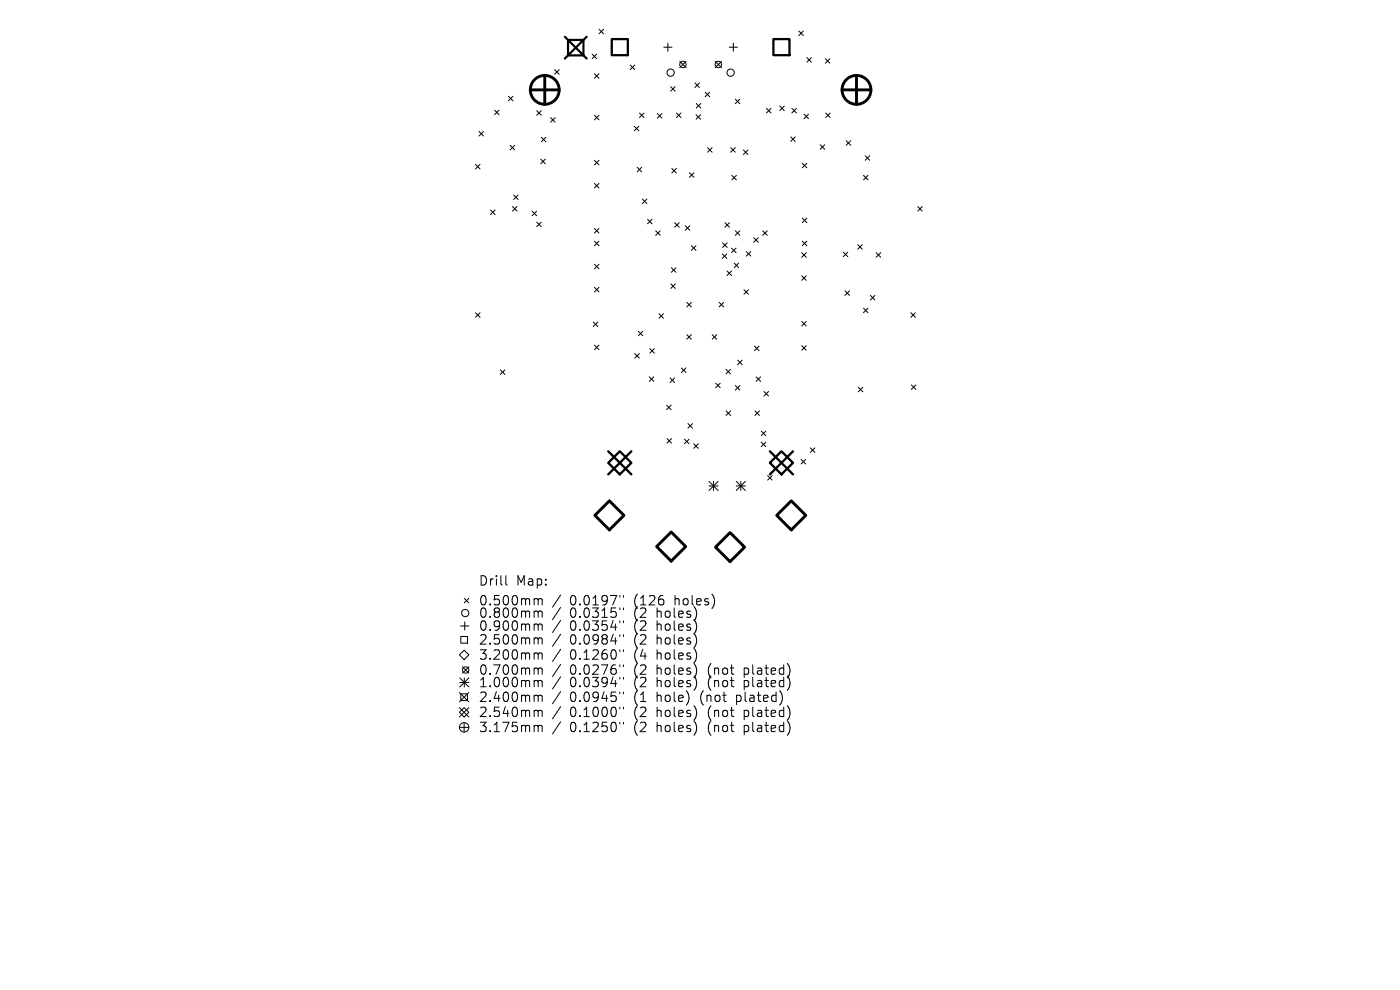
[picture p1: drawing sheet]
<svg xmlns="http://www.w3.org/2000/svg" width="297mm" height="210mm" viewBox="0 0 297 210" stroke-linecap="round" stroke-linejoin="round" font-family="sans-serif">
<defs><g id="words">
<g font-size="2.8">
<text x="101.5" y="124.5">Drill</text>
<text x="109.5" y="124.5">Map:</text>
<text x="101.5" y="128.7">0.500mm</text>
<text x="101.5" y="131.3">0.800mm</text>
<text x="120.9" y="128.7">0.0197&quot;</text>
<text x="120.9" y="131.3">0.0315&quot;</text>
<text x="134.6" y="128.7">(126</text>
<text x="134.6" y="131.3">(2</text>
<text x="139.6" y="131.3">holes)</text>
<text x="143.4" y="128.7">holes)</text>
<text x="101.5" y="134.1">0.900mm</text>
<text x="101.5" y="137">2.500mm</text>
<text x="120.9" y="134.1">0.0354&quot;</text>
<text x="120.9" y="137">0.0984&quot;</text>
<text x="134.6" y="134.1">(2</text>
<text x="134.6" y="137">(2</text>
<text x="139.6" y="134.1">holes)</text>
<text x="139.6" y="137">holes)</text>
<text x="101.5" y="140.2">3.200mm</text>
<text x="101.5" y="143.4">0.700mm</text>
<text x="120.9" y="140.2">0.1260&quot;</text>
<text x="120.9" y="143.4">0.0276&quot;</text>
<text x="134.6" y="140.2">(4</text>
<text x="134.6" y="143.4">(2</text>
<text x="139.6" y="140.2">holes)</text>
<text x="139.6" y="143.4">holes)</text>
<text x="150.7" y="143.4">(not</text>
<text x="158.5" y="143.4">plated)</text>
<text x="101.5" y="146.1">1.000mm</text>
<text x="101.5" y="149.2">2.400mm</text>
<text x="120.9" y="146.1">0.0394&quot;</text>
<text x="120.9" y="149.2">0.0945&quot;</text>
<text x="134.6" y="146.1">(2</text>
<text x="134.6" y="149.2">(1</text>
<text x="139.6" y="146.1">holes)</text>
<text x="139.6" y="149.2">hole)</text>
<text x="149" y="149.2">(not</text>
<text x="150.7" y="146.1">(not</text>
<text x="156.9" y="149.2">plated)</text>
<text x="158.5" y="146.1">plated)</text>
<text x="101.5" y="152.4">2.540mm</text>
<text x="101.5" y="155.6">3.175mm</text>
<text x="120.9" y="152.4">0.1000&quot;</text>
<text x="120.9" y="155.6">0.1250&quot;</text>
<text x="134.6" y="152.4">(2</text>
<text x="134.6" y="155.6">(2</text>
<text x="139.6" y="152.4">holes)</text>
<text x="139.6" y="155.6">holes)</text>
<text x="150.7" y="152.4">(not</text>
<text x="150.7" y="155.6">(not</text>
<text x="158.5" y="152.4">plated)</text>
<text x="158.5" y="155.6">plated)</text>
</g>
</g></defs>
<g fill="none" stroke="#000" stroke-width=".21">
<path d="M117.7 14.8l.9 1M118.6 14.8l-.9 1M125.6 11.5l1 .9M126.1 15.6l1 1M126.6 11.5l-1 .9M127.1 15.6l-1 1M127.1 6.2l1 1M128.1 6.2l-1 1M133.7 13.8l1 1M134.7 13.8l-1 1M140.8 10h1.8M141.7 9.1v1.8"/>
<path d="M142.3 18.4l.9 .9M143.2 18.4l-.9 .9M144.2 13l1.3 1.4M145.5 13l-1.3 1.4M147.4 17.6l1 1M148.4 17.6l-1 1M149.6 19.6l1 .9M150.6 19.6l-1 .9M151.7 13l1.4 1.4M153.1 13l-1.4 1.4M154.7 10h1.7M155.6 9.1v1.8"/>
<path d="M169.5 6.6l.9 .9M170.4 6.6l-.9 .9M171.2 12.2l.9 1M172.1 12.2l-.9 1M175.1 12.5l1 .9M176.1 12.5l-1 .9M100.9 34.9l.9 .9M101.6 27.9l1 1M101.8 34.9l-.9 .9M102.6 27.9l-1 1M104.9 23.4l1 .9M105.9 23.4l-1 .9"/>
<path d="M107.9 20.4l.9 1M108.2 30.8l1 1M108.8 20.4l-.9 1M109.2 30.8l-1 1M113.9 23.5l.9 .9M114.7 33.8l1 .9M114.8 23.5l-.9 .9M114.8 29.1l1 1M115.7 33.8l-1 .9M115.8 29.1l-1 1M116.8 25l1 .9M117.8 25l-1 .9"/>
<path d="M126.1 24.5l1 .9M126.1 34l1 1M126.1 38.9l1 1M127.1 24.5l-1 .9M127.1 34l-1 1M127.1 38.9l-1 1M134.6 26.8l.9 1M135.2 35.5l.9 .9M135.5 26.8l-.9 1M135.7 24l.9 .9M136.1 35.5l-.9 .9M136.6 24l-.9 .9"/>
<path d="M139.5 24.1l.9 1M140.4 24.1l-.9 1M142.5 35.7l1 1M143.5 35.7l-1 1M143.5 24l1 .9M144.5 24l-1 .9M146.2 36.7l1 .9M147.2 36.7l-1 .9M147.7 24.3l.9 1M147.7 22l1 .9M148.6 24.3l-.9 1M148.7 22l-1 .9"/>
<path d="M150.1 31.3l1 1M151.1 31.3l-1 1M155 31.3l1 1M155.3 37.2l.9 1M156 31.3l-1 1M156 21l1 1M156.2 37.2l-.9 1M157 21l-1 1M157.7 31.8l1 1M158.7 31.8l-1 1M162.6 23l1 1M163.6 23l-1 1"/>
<path d="M165.4 22.5l1 1M166.4 22.5l-1 1M167.7 29l1 1M168 23l1 1M168.7 29l-1 1M169 23l-1 1M170.2 34.6l1 1M170.6 24.2l.9 1M171.2 34.6l-1 1M171.5 24.2l-.9 1M174 30.7l1 1M175 30.7l-1 1"/>
<path d="M175.2 24l.9 .9M176.1 24l-.9 .9M179.5 29.9l1 .9M180.5 29.9l-1 .9M183.2 37.2l.9 1M183.5 33l1 1M184.1 37.2l-.9 1M184.5 33l-1 1M104.1 44.5l.9 1M105 44.5l-.9 1M108.7 43.8l1 1M109 41.4l.9 .9"/>
<path d="M109.7 43.8l-1 1M109.9 41.4l-.9 .9M112.9 44.8l.9 1M113.8 44.8l-.9 1M113.9 47.1l.9 1M114.8 47.1l-.9 1M126.1 48.5l1 .9M126.1 51.2l1 .9M126.1 56.1l1 .9M127.1 48.5l-1 .9M127.1 51.2l-1 .9M127.1 56.1l-1 .9"/>
<path d="M136.3 42.2l.9 1M137.2 42.2l-.9 1M137.4 46.5l.9 1M138.3 46.5l-.9 1M139.1 49l1 .9M140.1 49l-1 .9M142.4 56.8l1 1M143.1 47.2l1 1M143.4 56.8l-1 1M144.1 47.2l-1 1M145.4 47.9l.9 1M146.3 47.9l-.9 1"/>
<path d="M146.7 52.1l.9 1M147.6 52.1l-.9 1M153.2 53.9l1 .9M153.3 51.5l1 1M153.8 47.2l.9 1M154.2 53.9l-1 .9M154.2 57.5l1 .9M154.3 51.5l-1 1M154.7 47.2l-.9 1M155.2 52.6l1 1M155.2 57.5l-1 .9M155.7 55.8l1 1"/>
<path d="M156 49l1 .9M156.2 52.6l-1 1M156.7 55.8l-1 1M157 49l-1 .9M158.3 53.4l1 .9M159.3 53.4l-1 .9M159.9 50.4l1 1M160.9 50.4l-1 1M161.8 49l1 .9M162.8 49l-1 .9M170.1 53.6l.9 1M170.1 58.5l.9 1"/>
<path d="M170.2 46.3l1 .9M170.2 51.2l1 .9M171 53.6l-.9 1M171 58.5l-.9 1M171.2 46.3l-1 .9M171.2 51.2l-1 .9M178.9 53.5l1 1M179.9 53.5l-1 1M182 51.9l.9 1M182.9 51.9l-.9 1M185.9 53.6l.9 1M186.8 53.6l-.9 1"/>
<path d="M194.7 43.8l1 1M195.7 43.8l-1 1M100.9 66.3l.9 1M101.8 66.3l-.9 1M106.1 78.5l1 .9M107.1 78.5l-1 .9M125.9 68.3l.9 1M126.1 61l1 .9M126.1 73.2l1 1M126.8 68.3l-.9 1M127.1 61l-1 .9M127.1 73.2l-1 1"/>
<path d="M134.7 75l.9 1M135.4 70.3l1 .9M135.6 75l-.9 1M136.4 70.3l-1 .9M137.7 79.9l1 1M137.9 73.9l.9 1M138.7 79.9l-1 1M138.8 73.9l-.9 1M139.8 66.5l1 1M140.8 66.5l-1 1M142.3 60.2l1 1M143.3 60.2l-1 1"/>
<path d="M144.6 78l.9 1M145.5 78l-.9 1M145.7 64.1l1 1M145.7 71l1 1M146.7 64.1l-1 1M146.7 71l-1 1M151.1 71l1 1M152.1 71l-1 1M152.6 64.1l.9 1M153.5 64.1l-.9 1M154 78.3l1 1M155 78.3l-1 1"/>
<path d="M156.5 76.4l.9 1M157.4 76.4l-.9 1M157.8 61.4l1 1M158.8 61.4l-1 1M160.1 73.4l.9 1M160.4 79.9l1 1M161 73.4l-.9 1M161.4 79.9l-1 1M170.1 68.2l.9 .9M170.1 73.3l.9 1M171 68.2l-.9 .9M171 73.3l-.9 1"/>
<path d="M179.3 61.7l.9 1M180.2 61.7l-.9 1M183.2 65.4l.9 .9M184.1 65.4l-.9 .9M184.6 62.7l1 .9M185.6 62.7l-1 .9M193.2 66.3l1 1M194.2 66.3l-1 1M141.4 85.9l1 1M141.5 93l1 1M142.2 80.2l.9 1M142.4 85.9l-1 1"/>
<path d="M142.5 93l-1 1M143.1 80.2l-.9 1M145.2 93.2l1 .9M145.9 89.9l1 .9M146.2 93.2l-1 .9M146.9 89.9l-1 .9M147.2 94.1l.9 1M148.1 94.1l-.9 1M151.8 81.3l1 1M152.8 81.3l-1 1M154 87.2l1 .9M155 87.2l-1 .9"/>
<path d="M156 81.8l1 .9M157 81.8l-1 .9M160.2 87.2l.9 .9M161.1 87.2l-.9 .9M161.5 93.8l1 .9M161.5 91.5l1 .9M162.1 83l.9 1M162.5 91.5l-1 .9M162.5 93.8l-1 .9M163 83l-.9 1M170 97.5l.9 .9M170.9 97.5l-.9 .9"/>
<path d="M171.9 95l1 1M172.9 95l-1 1M182.1 82.1l.9 1M183 82.1l-.9 1M193.3 81.7l1 .9M194.3 81.7l-1 .9M150.4 102.1l1.9 1.9M150.4 103.1h1.9M151.4 102.1v1.9M152.3 102.1l-1.9 1.9M156.2 103.1h1.9M156.2 102.1l1.9 1.9"/>
<path d="M157.2 102.1v1.9M158.1 102.1l-1.9 1.9M162.8 100.9l1 .9M163.8 100.9l-1 .9M97.5 138.9l1-1 1 1-1 1zM97.7 132.8h1.8M97.8 135h1.4v1.4h-1.4zM98.5 126.9l1 1M98.6 131.9v1.8M99.5 126.9l-1 1M107.3 122.1v1.7l.3 .3M113.6 127l.5 .1 .1 .2"/>
<path d="M113.6 129.6h.3l.3 .3M113.6 132.4h.3l.3 .3M113.6 135.3l.5 .1 .1 .2M113.6 138.5l.5 .1 .1 .2M114.2 127.3l.3-.3 .4 .1 .1 1.2M114.2 127.3v1M114.2 129.9v1.1M114.2 132.7v1M114.2 135.6v1M114.2 138.8v1M114.2 129.9l.3-.3 .4 .1 .1 1.3M114.2 132.7l.3-.3 .4 .1 .1 1.2"/>
<path d="M114.2 135.6l.3-.3 .4 .1 .1 1.2M114.2 138.8l.3-.3 .4 .1 .1 1.2M118.9 126.2l-1.7 2.6M118.9 128.9l-1.7 2.5M118.9 131.6l-1.7 2.6M118.9 134.5l-1.7 2.6M118.9 137.7l-1.7 2.6M131.5 126.3v.4M131.5 129v.3M131.5 131.7v.4M131.5 134.6v.4M131.5 137.8v.4"/>
<path d="M132.3 126.3v.4M132.3 129v.3M132.3 131.7v.4M132.3 134.6v.4M132.3 137.8v.4M97.5 146.9l2 2M97.5 150.1l2 2M97.5 154.3h2M97.5 143.8l2 1.9M97.5 144.8h2M97.8 147.2h1.4v1.4h-1.4zM98.1 141.4l1.4 1.4"/>
<path d="M98.5 150.1l1 1-1 1-1-1zM98.5 153.3v2M98.5 143.8v1.9M99.5 150.1l-2 2M99.5 141.4l-1.4 1.4M99.5 143.8l-2 1.9M99.5 146.9l-2 2M113.6 141.7h.3l.3 .3M113.6 144.3h.3l.3 .3M113.6 147.5h.3l.3 .3M113.6 150.7l.5 .1 .1 .2M113.6 153.9l.5 .1 .1 .2"/>
<path d="M114.2 142v1M114.2 144.6v1.1M114.2 147.8v1M114.2 151v1M114.2 154.2v1M114.2 142l.3-.3 .4 .1 .1 1.2M114.2 144.6l.3-.3 .4 .1 .1 1.3M114.2 147.8l.3-.3 .4 .1 .1 1.2M114.2 151l.3-.3 .4 .1 .1 1.2M114.2 154.2l.3-.3 .4 .1 .1 1.2M118.9 140.9l-1.7 2.6M118.9 143.6l-1.7 2.6"/>
<path d="M118.9 146.7l-1.7 2.6M118.9 149.9l-1.7 2.6M118.9 153.1l-1.7 2.6M131.5 141v.4M131.5 143.7v.4M131.5 146.8v.4M131.5 150v.4M131.5 153.2v.4M132.3 141v.4M132.3 143.7v.4M132.3 146.8v.4M132.3 150v.4"/>
<path d="M132.3 153.2v.4"/>
<circle cx="142.3" cy="15.4" r=".77"/>
<circle cx="144.9" cy="13.7" r=".67"/>
<circle cx="152.4" cy="13.7" r=".68"/>
<circle cx="155" cy="15.4" r=".77"/>
<circle cx="98.7" cy="130" r=".77"/>
<circle cx="98.5" cy="154.3" r="1"/>
<circle cx="98.8" cy="142.1" r=".67"/>
</g>
<path d="M129.8 8.3h3.4v3.4h-3.4zM164.1 8.3h3.4v3.4h-3.4z" fill="none" stroke="#000" stroke-width=".48"/>
<path d="M126.2 109.3l3.1-3.1 3.1 3.1-3.1 3.1zM139.3 115.9l3.1-3 3.1 3-3.1 3.1zM154.9 113l3.1 3.1-3.1 3-3.1-3zM164.8 109.3l3.1-3.1 3 3.1-3 3.1z" fill="none" stroke="#000" stroke-width=".62"/>
<path d="M119.8 7.8l4.7 4.6M120.5 8.5h3.3v3.2h-3.3zM124.5 7.8l-4.7 4.6" fill="none" stroke="#000" stroke-width=".46"/>
<path d="M129 98.2l2.5-2.5 2.4 2.5-2.4 2.4zM129 95.7l4.9 4.9M133.9 95.7l-4.9 4.9M163.3 95.7l4.9 4.9M165.8 95.7l2.4 2.5-2.4 2.4-2.5-2.4zM168.2 95.7l-4.9 4.9" fill="none" stroke="#000" stroke-width=".49"/>
<g fill="none" stroke="#000" stroke-width=".61">
<path d="M112.5 19.1h6.1M115.6 16v6.1M178.6 19.1h6.2M181.7 16v6.1"/>
<circle cx="115.6" cy="19.1" r="3.1"/>
<circle cx="181.7" cy="19.1" r="3.1"/>
</g>
<use href="#words"/>
</svg>
